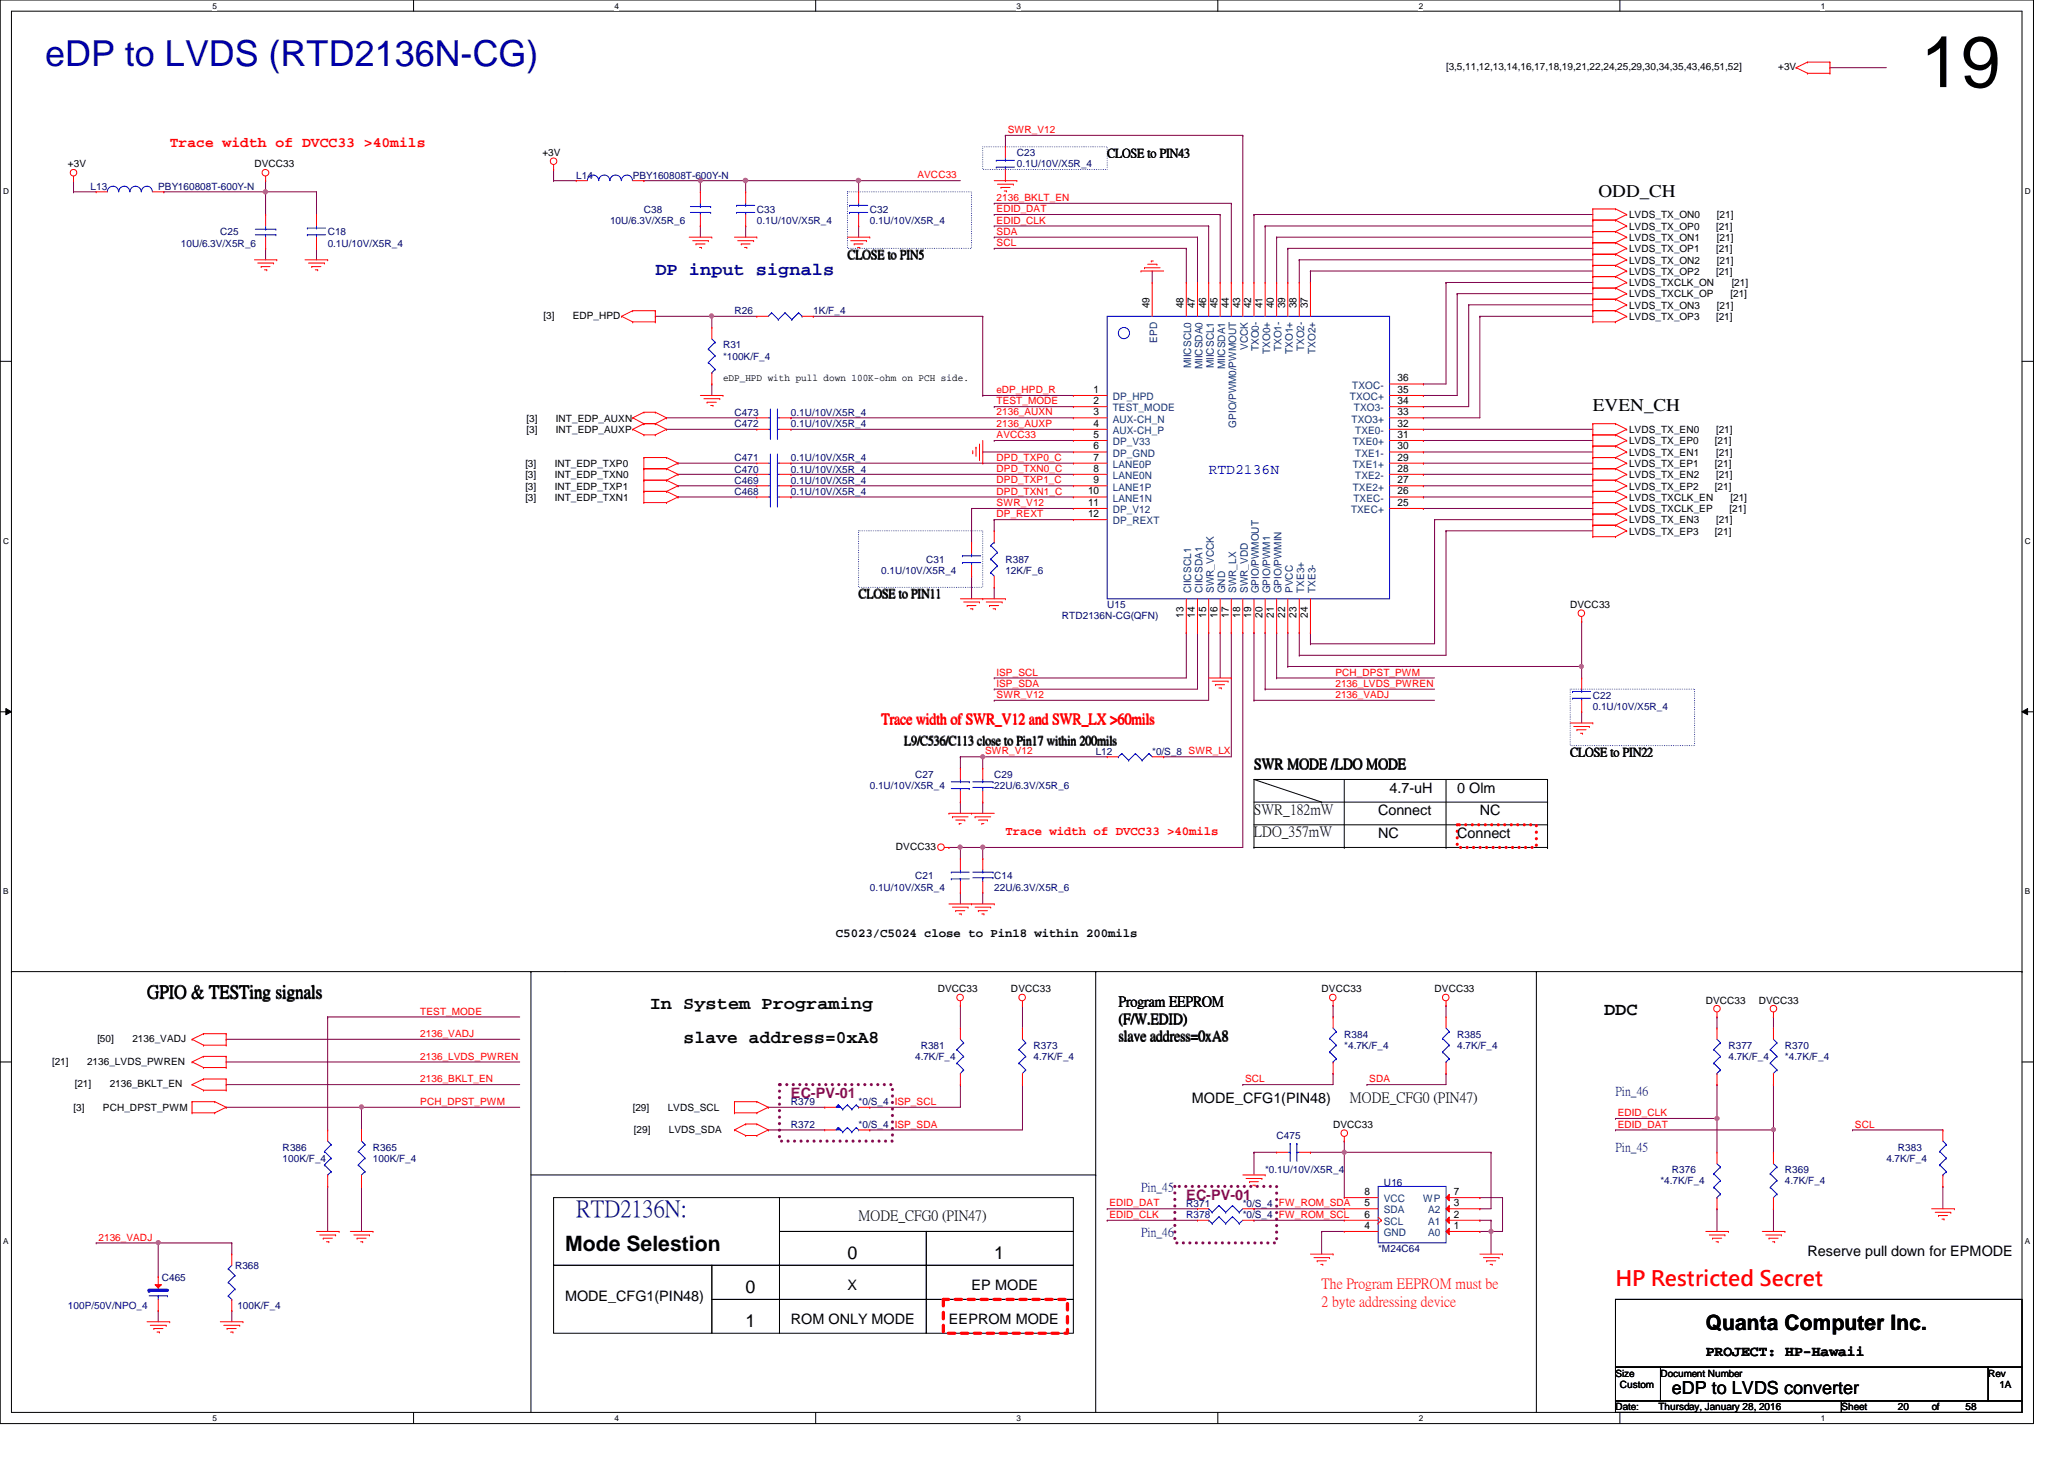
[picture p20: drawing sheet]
<svg xmlns="http://www.w3.org/2000/svg" width="297mm" height="210mm" viewBox="0 0 297 210" stroke-linecap="round" stroke-linejoin="round" font-family="sans-serif">
<defs><g id="words">
<text font-size="10.4" x="276.4" y="12.5">19</text>
<text font-size="5.2" fill="#0000a0" x="6.5" y="9.5">eDP to LVDS (RTD2136N-CG)</text>
<text font-size="3.4" fill="#000080" x="82.9" y="175">RTD2136N:</text>
<g font-size="3">
<text x="81.3" y="180">Mode Selestion</text>
<text x="245.5" y="191.4">Quanta Computer Inc.</text>
</g>
<text font-size="3" fill="#f00" x="232.5" y="185.1">HP Restricted Secret</text>
<g font-size="2.6">
<text x="230" y="28.3">ODD_CH</text>
<text x="229.2" y="59.2">EVEN_CH</text>
<text x="21.2" y="143.5">GPIO &amp; TESTing signals</text>
<text x="93.5" y="145.2">In System Programing</text>
<text x="230.8" y="146">DDC</text>
<text x="98.4" y="150">slave address=0xA8</text>
<text x="122" y="181.1">0</text>
<text x="143.1" y="181.1">1</text>
<text x="107.3" y="186">0</text>
<text x="107.3" y="190.9">1</text>
<text x="240.6" y="200.6">eDP to LVDS converter</text>
</g>
<text font-size="2.6" fill="#000080" x="94.3" y="39.5">DP input signals</text>
<g font-size="2.1" fill="#f00">
<text x="24.4" y="21.2">Trace width of DVCC33 &gt;40mils</text>
<text x="126.9" y="104.1">Trace width of SWR_V12 and SWR_LX &gt;60mils</text>
<text x="190.2" y="185.3">The Program EEPROM must be</text>
<text x="190.2" y="187.8">2 byte addressing device</text>
</g>
<text font-size="2.1" fill="#00f" x="173.9" y="68.2">RTD2136N</text>
<g font-size="2.1">
<text x="180.5" y="110.5">SWR MODE /LDO MODE</text>
<text x="180.5" y="117.1">SWR_182mW</text>
<text x="198.3" y="117.3">Connect</text>
<text x="200" y="114">4.7-uH</text>
<text x="209.7" y="114">0 Olm</text>
<text x="213" y="117.3">NC</text>
<text x="180.5" y="120.3">LDO_357mW</text>
<text x="198.3" y="120.6">NC</text>
<text x="209.7" y="120.6">Connect</text>
<text x="161" y="144.7">Program EEPROM</text>
<text x="161" y="147.2">(F/W.EDID)</text>
<text x="161" y="149.7">slave address=0xA8</text>
<text x="171.5" y="158.7">MODE_CFG1(PIN48)</text>
<text x="194.3" y="158.5">MODE_CFG0 (PIN47)</text>
<text x="123.6" y="175.6">MODE_CFG0 (PIN47)</text>
<text x="122" y="185.6">X</text>
<text x="139.8" y="185.6">EP MODE</text>
<text x="260.1" y="180.7">Reserve pull down for EPMODE</text>
<text x="81.3" y="187.2">MODE_CFG1(PIN48)</text>
<text x="113.8" y="190.5">ROM ONLY MODE</text>
<text x="136.6" y="190.5">EEPROM MODE</text>
<text x="245.5" y="195.1">PROJECT: HP-Hawaii</text>
</g>
<g font-size="2.1" fill="#800080">
<text x="113.8" y="157.9">EC-PV-01</text>
<text x="170.7" y="172.6">EC-PV-01</text>
</g>
<g font-size="1.8">
<text x="159.4" y="22.6">CLOSE to PIN43</text>
<text x="122" y="37.2">CLOSE to PIN5</text>
<text x="123.7" y="85.9">CLOSE to PIN11</text>
<text x="130.2" y="107.1">L9/C536/C113 close to Pin17 within 200mils</text>
<text x="226.1" y="108.7">CLOSE to PIN22</text>
<text x="120.3" y="134.8">C5023/C5024 close to Pin18 within 200mils</text>
</g>
<text font-size="1.8" fill="#f00" x="144.7" y="120.2">Trace width of DVCC33 &gt;40mils</text>
<g font-size="1.8" fill="#0000a0">
<text x="232.5" y="157.5">Pin_46</text>
<text x="232.5" y="165.6">Pin_45</text>
<text x="164.2" y="171.3">Pin_45</text>
<text x="164.2" y="177.8">Pin_46</text>
</g>
<g font-size="1.5">
<text x="165.4" y="44.4" transform="rotate(-90 165.4 44.4)">49</text>
<text x="170.3" y="44.4" transform="rotate(-90 170.3 44.4)">48</text>
<text x="172" y="44.4" transform="rotate(-90 172 44.4)">47</text>
<text x="173.6" y="44.4" transform="rotate(-90 173.6 44.4)">46</text>
<text x="175.2" y="44.4" transform="rotate(-90 175.2 44.4)">45</text>
<text x="176.8" y="44.4" transform="rotate(-90 176.8 44.4)">44</text>
<text x="178.5" y="44.4" transform="rotate(-90 178.5 44.4)">43</text>
<text x="180.1" y="44.4" transform="rotate(-90 180.1 44.4)">42</text>
<text x="181.7" y="44.4" transform="rotate(-90 181.7 44.4)">41</text>
<text x="183.3" y="44.4" transform="rotate(-90 183.3 44.4)">40</text>
<text x="185" y="44.4" transform="rotate(-90 185 44.4)">39</text>
<text x="186.6" y="44.4" transform="rotate(-90 186.6 44.4)">38</text>
<text x="188.2" y="44.4" transform="rotate(-90 188.2 44.4)">37</text>
<text x="157.4" y="56.5">1</text>
<text x="157.4" y="58.1">2</text>
<text x="157.4" y="59.7">3</text>
<text x="201.1" y="59.7">33</text>
<text x="201.1" y="58.1">34</text>
<text x="201.1" y="56.5">35</text>
<text x="201.1" y="54.9">36</text>
<text x="157.4" y="61.4">4</text>
<text x="157.4" y="63">5</text>
<text x="157.4" y="64.6">6</text>
<text x="201.1" y="64.6">30</text>
<text x="201.1" y="63">31</text>
<text x="201.1" y="61.4">32</text>
<text x="156.6" y="71.1">10</text>
<text x="157.4" y="66.3">7</text>
<text x="157.4" y="67.9">8</text>
<text x="157.4" y="69.5">9</text>
<text x="201.1" y="71.1">26</text>
<text x="201.1" y="69.5">27</text>
<text x="201.1" y="67.9">28</text>
<text x="201.1" y="66.3">29</text>
<text x="156.6" y="72.8">11</text>
<text x="156.6" y="74.4">12</text>
<text x="201.1" y="72.8">25</text>
<text x="170.3" y="88.9" transform="rotate(-90 170.3 88.9)">13</text>
<text x="172" y="88.9" transform="rotate(-90 172 88.9)">14</text>
<text x="173.6" y="88.9" transform="rotate(-90 173.6 88.9)">15</text>
<text x="175.2" y="88.9" transform="rotate(-90 175.2 88.9)">16</text>
<text x="176.8" y="88.9" transform="rotate(-90 176.8 88.9)">17</text>
<text x="178.5" y="88.9" transform="rotate(-90 178.5 88.9)">18</text>
<text x="180.1" y="88.9" transform="rotate(-90 180.1 88.9)">19</text>
<text x="181.7" y="88.9" transform="rotate(-90 181.7 88.9)">20</text>
<text x="183.3" y="88.9" transform="rotate(-90 183.3 88.9)">21</text>
<text x="185" y="88.9" transform="rotate(-90 185 88.9)">22</text>
<text x="186.6" y="88.9" transform="rotate(-90 186.6 88.9)">23</text>
<text x="188.2" y="88.9" transform="rotate(-90 188.2 88.9)">24</text>
<text x="196.4" y="171.9">8</text>
<text x="196.4" y="173.5">5</text>
<text x="209.3" y="171.9">7</text>
<text x="209.3" y="173.5">3</text>
<text x="196.4" y="175.2">6</text>
<text x="196.4" y="176.8">4</text>
<text x="209.3" y="175.2">2</text>
<text x="209.3" y="176.8">1</text>
</g>
<g font-size="1.5" fill="#004080">
<text x="166.5" y="49.3" transform="rotate(-90 166.5 49.3)">EPD</text>
<text x="171.4" y="53" transform="rotate(-90 171.4 53)">MIICSCL0</text>
<text x="173.1" y="53.1" transform="rotate(-90 173.1 53.1)">MIICSDA0</text>
<text x="174.7" y="53" transform="rotate(-90 174.7 53)">MIICSCL1</text>
<text x="176.3" y="53.1" transform="rotate(-90 176.3 53.1)">MIICSDA1</text>
<text x="179.6" y="50.4" transform="rotate(-90 179.6 50.4)">VCCK</text>
<text x="181.2" y="50.5" transform="rotate(-90 181.2 50.5)">TXO0-</text>
<text x="182.8" y="50.9" transform="rotate(-90 182.8 50.9)">TXO0+</text>
<text x="184.4" y="50.5" transform="rotate(-90 184.4 50.5)">TXO1-</text>
<text x="186.1" y="50.9" transform="rotate(-90 186.1 50.9)">TXO1+</text>
<text x="187.7" y="50.5" transform="rotate(-90 187.7 50.5)">TXO2-</text>
<text x="189.3" y="50.9" transform="rotate(-90 189.3 50.9)">TXO2+</text>
<text x="160.1" y="57.6">DP_HPD</text>
<text x="160.1" y="59.2">TEST_MODE</text>
<text x="194.3" y="57.6">TXOC+</text>
<text x="194.6" y="55.9">TXOC-</text>
<text x="194.9" y="59.2">TXO3-</text>
<text x="160.1" y="60.8">AUX-CH_N</text>
<text x="160.1" y="62.4">AUX-CH_P</text>
<text x="160.1" y="64.1">DP_V33</text>
<text x="160.1" y="65.7">DP_GND</text>
<text x="177.9" y="61.5" transform="rotate(-90 177.9 61.5)">GPIO/PWM0/PWMOUT</text>
<text x="194.5" y="60.8">TXO3+</text>
<text x="194.7" y="64.1">TXE0+</text>
<text x="195" y="65.7">TXE1-</text>
<text x="195" y="62.4">TXE0-</text>
<text x="160.1" y="67.3">LANE0P</text>
<text x="160.1" y="68.9">LANE0N</text>
<text x="160.1" y="70.6">LANE1P</text>
<text x="194.7" y="70.6">TXE2+</text>
<text x="194.7" y="67.3">TXE1+</text>
<text x="195" y="68.9">TXE2-</text>
<text x="160.1" y="72.2">LANE1N</text>
<text x="160.1" y="73.8">DP_V12</text>
<text x="160.1" y="75.4">DP_REXT</text>
<text x="194.4" y="73.8">TXEC+</text>
<text x="194.8" y="72.2">TXEC-</text>
<text x="171.4" y="85.3" transform="rotate(-90 171.4 85.3)">CIICSCL1</text>
<text x="173.1" y="85.3" transform="rotate(-90 173.1 85.3)">CIICSDA1</text>
<text x="174.7" y="85.3" transform="rotate(-90 174.7 85.3)">SWR_VCCK</text>
<text x="176.3" y="85.3" transform="rotate(-90 176.3 85.3)">GND</text>
<text x="177.9" y="85.3" transform="rotate(-90 177.9 85.3)">SWR_LX</text>
<text x="179.6" y="85.3" transform="rotate(-90 179.6 85.3)">SWR_VDD</text>
<text x="181.2" y="85.3" transform="rotate(-90 181.2 85.3)">GPIO/PWMOUT</text>
<text x="182.8" y="85.3" transform="rotate(-90 182.8 85.3)">GPIO/PWM1</text>
<text x="184.4" y="85.3" transform="rotate(-90 184.4 85.3)">GPIO/PWMIN</text>
<text x="186.1" y="85.3" transform="rotate(-90 186.1 85.3)">PVCC</text>
<text x="187.7" y="85.3" transform="rotate(-90 187.7 85.3)">TXE3+</text>
<text x="189.3" y="85.3" transform="rotate(-90 189.3 85.3)">TXE3-</text>
<text x="199.1" y="173">VCC</text>
<text x="204.8" y="173">WP</text>
<text x="199.1" y="174.6">SDA</text>
<text x="199.1" y="176.2">SCL</text>
<text x="199.1" y="177.8">GND</text>
<text x="205.5" y="174.6">A2</text>
<text x="205.5" y="176.2">A1</text>
<text x="205.5" y="177.8">A0</text>
</g>
<g font-size="1.4">
<text x="208.1" y="10.1">[3,5,11,12,13,14,16,17,18,19,21,22,24,25,29,30,34,35,43,46,51,52]</text>
<text x="255.9" y="10.1">+3V</text>
<text x="78.1" y="22.5">+3V</text>
<text x="9.8" y="24.1">+3V</text>
<text x="36.6" y="24.1">DVCC33</text>
<text x="234.4" y="34.7">LVDS_TX_ON1</text>
<text x="234.4" y="31.4">LVDS_TX_ON0</text>
<text x="234.4" y="33">LVDS_TX_OP0</text>
<text x="247" y="33">[21]</text>
<text x="247.1" y="34.7">[21]</text>
<text x="247.1" y="31.4">[21]</text>
<text x="234.4" y="37.9">LVDS_TX_ON2</text>
<text x="234.4" y="39.5">LVDS_TX_OP2</text>
<text x="234.4" y="36.3">LVDS_TX_OP1</text>
<text x="234.4" y="41.1">LVDS_TXCLK_ON</text>
<text x="247" y="39.5">[21]</text>
<text x="247" y="36.3">[21]</text>
<text x="247.1" y="37.9">[21]</text>
<text x="249.2" y="41.1">[21]</text>
<text x="78.2" y="45.9">[3]</text>
<text x="82.4" y="45.9">EDP_HPD</text>
<text x="234.4" y="44.4">LVDS_TX_ON3</text>
<text x="234.4" y="46.1">LVDS_TX_OP3</text>
<text x="234.4" y="42.8">LVDS_TXCLK_OP</text>
<text x="247" y="46.1">[21]</text>
<text x="247.1" y="44.4">[21]</text>
<text x="249" y="42.8">[21]</text>
<text x="104.1" y="54.8">eDP_HPD with pull down 100K-ohm on PCH side.</text>
<text x="75.8" y="62.3">[3]</text>
<text x="75.8" y="60.7">[3]</text>
<text x="80" y="62.3">INT_EDP_AUXP</text>
<text x="80" y="60.7">INT_EDP_AUXN</text>
<text x="234.4" y="65.5">LVDS_TX_EN1</text>
<text x="234.4" y="62.3">LVDS_TX_EN0</text>
<text x="234.4" y="63.9">LVDS_TX_EP0</text>
<text x="246.8" y="63.9">[21]</text>
<text x="247" y="65.5">[21]</text>
<text x="247" y="62.3">[21]</text>
<text x="75.6" y="70.4">[3]</text>
<text x="75.6" y="68.8">[3]</text>
<text x="75.6" y="67.2">[3]</text>
<text x="79.8" y="70.4">INT_EDP_TXP1</text>
<text x="79.8" y="68.8">INT_EDP_TXN0</text>
<text x="79.8" y="67.2">INT_EDP_TXP0</text>
<text x="234.4" y="68.8">LVDS_TX_EN2</text>
<text x="234.4" y="70.4">LVDS_TX_EP2</text>
<text x="234.4" y="67.2">LVDS_TX_EP1</text>
<text x="246.8" y="70.4">[21]</text>
<text x="246.8" y="67.2">[21]</text>
<text x="247" y="68.8">[21]</text>
<text x="75.6" y="72.1">[3]</text>
<text x="79.8" y="72.1">INT_EDP_TXN1</text>
<text x="234.4" y="75.3">LVDS_TX_EN3</text>
<text x="234.4" y="76.9">LVDS_TX_EP3</text>
<text x="234.4" y="72.1">LVDS_TXCLK_EN</text>
<text x="234.4" y="73.7">LVDS_TXCLK_EP</text>
<text x="246.8" y="76.9">[21]</text>
<text x="247" y="75.3">[21]</text>
<text x="248.9" y="73.7">[21]</text>
<text x="249" y="72.1">[21]</text>
<text x="226" y="87.5">DVCC33</text>
<text x="128.9" y="122.3">DVCC33</text>
<text x="135" y="142.7">DVCC33</text>
<text x="145.5" y="142.7">DVCC33</text>
<text x="190.2" y="142.7">DVCC33</text>
<text x="206.5" y="142.7">DVCC33</text>
<text x="14" y="149.9">[50]</text>
<text x="19" y="149.9">2136_VADJ</text>
<text x="245.5" y="144.4">DVCC33</text>
<text x="253.1" y="144.4">DVCC33</text>
<text x="7.5" y="153.2">[21]</text>
<text x="12.5" y="153.2">2136_LVDS_PWREN</text>
<text x="10.6" y="159.9">[3]</text>
<text x="10.7" y="156.4">[21]</text>
<text x="14.8" y="159.9">PCH_DPST_PWM</text>
<text x="15.8" y="156.4">2136_BKLT_EN</text>
<text x="91.1" y="159.9">[29]</text>
<text x="96.1" y="159.9">LVDS_SCL</text>
<text x="91.2" y="163.1">[29]</text>
<text x="96.3" y="163.1">LVDS_SDA</text>
<text x="191.9" y="162.3">DVCC33</text>
<text x="232.5" y="198">Size</text>
<text x="232.5" y="202.9">Date:</text>
<text x="233.1" y="199.6">Custom</text>
<text x="238.7" y="202.9">Thursday, January 28, 2016</text>
<text x="239" y="198">Document Number</text>
<text x="265" y="202.9">Sheet</text>
<text x="273.1" y="202.9">20</text>
<text x="278" y="202.9">of</text>
<text x="282.9" y="202.9">58</text>
<text x="286.1" y="198">Rev</text>
<text x="287.7" y="199.6">1A</text>
</g>
<g font-size="1.4" fill="#f00">
<text x="145" y="19.1">SWR_V12</text>
<text x="132" y="25.7">AVCC33</text>
<text x="143.4" y="28.9">2136_BKLT_EN</text>
<text x="143.4" y="35.4">SCL</text>
<text x="143.4" y="32.2">EDID_CLK</text>
<text x="143.4" y="33.8">SDA</text>
<text x="143.4" y="30.5">EDID_DAT</text>
<text x="143.4" y="59.8">2136_AUXN</text>
<text x="143.4" y="58.2">TEST_MODE</text>
<text x="143.4" y="56.6">eDP_HPD_R</text>
<text x="143.4" y="61.4">2136_AUXP</text>
<text x="143.4" y="63">AVCC33</text>
<text x="143.4" y="69.6">DPD_TXP1_C</text>
<text x="143.4" y="66.3">DPD_TXP0_C</text>
<text x="143.4" y="67.9">DPD_TXN0_C</text>
<text x="143.4" y="71.2">DPD_TXN1_C</text>
<text x="143.4" y="72.8">SWR_V12</text>
<text x="143.4" y="74.4">DP_REXT</text>
<text x="143.4" y="97.2">ISP_SCL</text>
<text x="143.4" y="98.8">ISP_SDA</text>
<text x="143.4" y="100.4">SWR_V12</text>
<text x="192.2" y="97.2">PCH_DPST_PWM</text>
<text x="192.2" y="100.4">2136_VADJ</text>
<text x="192.2" y="98.8">2136_LVDS_PWREN</text>
<text x="141.8" y="108.5">SWR_V12</text>
<text x="60.5" y="149.2">2136_VADJ</text>
<text x="60.5" y="146">TEST_MODE</text>
<text x="60.5" y="155.7">2136_BKLT_EN</text>
<text x="60.5" y="152.4">2136_LVDS_PWREN</text>
<text x="179.2" y="155.7">SCL</text>
<text x="197.1" y="155.7">SDA</text>
<text x="60.5" y="159">PCH_DPST_PWM</text>
<text x="128.8" y="159">ISP_SCL</text>
<text x="232.8" y="160.6">EDID_CLK</text>
<text x="128.8" y="162.2">ISP_SDA</text>
<text x="232.8" y="162.2">EDID_DAT</text>
<text x="267" y="162.2">SCL</text>
<text x="159.7" y="173.6">EDID_DAT</text>
<text x="184.1" y="173.6">FW_ROM_SDA</text>
<text x="14.2" y="178.5">2136_VADJ</text>
<text x="159.7" y="175.2">EDID_CLK</text>
<text x="184.1" y="175.2">FW_ROM_SCL</text>
</g>
<g font-size="1.4" fill="#000080">
<text x="146.3" y="22.5">C23</text>
<text x="13" y="27.3">L13</text>
<text x="22.8" y="27.3">PBY160808T-600Y-N</text>
<text x="82.9" y="25.7">L14</text>
<text x="91.1" y="25.7">PBY160808T-600Y-N</text>
<text x="146.3" y="24.1">0.1U/10V/X5R_4</text>
<text x="26" y="35.5">10U/6.3V/X5R_6</text>
<text x="31.7" y="33.9">C25</text>
<text x="47.2" y="33.9">C18</text>
<text x="47.2" y="35.5">0.1U/10V/X5R_4</text>
<text x="87.8" y="32.2">10U/6.3V/X5R_6</text>
<text x="92.7" y="30.6">C38</text>
<text x="108.9" y="30.6">C33</text>
<text x="108.9" y="32.2">0.1U/10V/X5R_4</text>
<text x="125.2" y="30.6">C32</text>
<text x="125.2" y="32.2">0.1U/10V/X5R_4</text>
<text x="105.7" y="45.2">R26</text>
<text x="117" y="45.2">1K/F_4</text>
<text x="104.1" y="50.1">R31</text>
<text x="104.1" y="51.7">*100K/F_4</text>
<text x="105.7" y="59.9">C473</text>
<text x="113.8" y="59.9">0.1U/10V/X5R_4</text>
<text x="105.7" y="61.5">C472</text>
<text x="113.8" y="61.5">0.1U/10V/X5R_4</text>
<text x="105.7" y="66.4">C471</text>
<text x="105.7" y="71.2">C468</text>
<text x="105.7" y="69.6">C469</text>
<text x="105.7" y="68">C470</text>
<text x="113.8" y="66.4">0.1U/10V/X5R_4</text>
<text x="113.8" y="71.2">0.1U/10V/X5R_4</text>
<text x="113.8" y="69.6">0.1U/10V/X5R_4</text>
<text x="113.8" y="68">0.1U/10V/X5R_4</text>
<text x="126.8" y="82.6">0.1U/10V/X5R_4</text>
<text x="133.3" y="81">C31</text>
<text x="144.7" y="81">R387</text>
<text x="144.7" y="82.6">12K/F_6</text>
<text x="152.8" y="89.1">RTD2136N-CG(QFN)</text>
<text x="159.3" y="87.5">U15</text>
<text x="229.2" y="100.5">C22</text>
<text x="229.2" y="102.1">0.1U/10V/X5R_4</text>
<text x="125.2" y="113.5">0.1U/10V/X5R_4</text>
<text x="131.7" y="111.9">C27</text>
<text x="143.1" y="111.9">C29</text>
<text x="143.1" y="113.5">22U/6.3V/X5R_6</text>
<text x="157.7" y="108.6">L12</text>
<text x="165.8" y="108.6">*0/S_8 SWR_LX</text>
<text x="125.2" y="128.1">0.1U/10V/X5R_4</text>
<text x="131.7" y="126.5">C21</text>
<text x="143.1" y="126.5">C14</text>
<text x="143.1" y="128.1">22U/6.3V/X5R_6</text>
<text x="193.5" y="149.3">R384</text>
<text x="209.7" y="149.3">R385</text>
<text x="131.7" y="152.5">4.7K/F_4</text>
<text x="132.5" y="150.9">R381</text>
<text x="148.8" y="150.9">R373</text>
<text x="148.8" y="152.5">4.7K/F_4</text>
<text x="193.5" y="150.9">*4.7K/F_4</text>
<text x="209.7" y="150.9">4.7K/F_4</text>
<text x="248.7" y="150.9">R377</text>
<text x="248.7" y="152.5">4.7K/F_4</text>
<text x="256.9" y="150.9">R370</text>
<text x="256.9" y="152.5">*4.7K/F_4</text>
<text x="113.8" y="159">R379</text>
<text x="123.6" y="159">*0/S_4</text>
<text x="40.7" y="165.5">R386</text>
<text x="40.7" y="167.1">100K/F_4</text>
<text x="53.7" y="165.5">R365</text>
<text x="53.7" y="167.1">100K/F_4</text>
<text x="113.8" y="162.3">R372</text>
<text x="123.6" y="162.3">*0/S_4</text>
<text x="183.7" y="163.9">C475</text>
<text x="271.5" y="167.1">4.7K/F_4</text>
<text x="273.1" y="165.5">R383</text>
<text x="170.7" y="173.7">R371</text>
<text x="178.9" y="173.7">*0/S_4</text>
<text x="182.1" y="168.8">*0.1U/10V/X5R_4</text>
<text x="199.2" y="170.6">U16</text>
<text x="239" y="170.4">*4.7K/F_4</text>
<text x="240.6" y="168.8">R376</text>
<text x="256.9" y="168.8">R369</text>
<text x="256.9" y="170.4">4.7K/F_4</text>
<text x="178.9" y="175.3">*0/S_4</text>
<text x="23.3" y="184.2">C465</text>
<text x="33.8" y="182.6">R368</text>
<text x="198.3" y="180.2">*M24C64</text>
<text x="34.2" y="188.3">100K/F_4</text>
</g>
<g font-size="1.4" fill="#0000a0">
<text x="170.7" y="175.3">R378</text>
<text x="9.8" y="188.3">100P/50V/NPO_4</text>
</g>
<g font-size="1.2">
<text x="30.6" y="1.2">5</text>
<text x="88.4" y="1.2">4</text>
<text x="146.3" y="1.2">3</text>
<text x="204.2" y="1.2">2</text>
<text x="262" y="1.2">1</text>
<text x=".5" y="27.9">D</text>
<text x="291.4" y="27.9">D</text>
<text x=".5" y="78.2">C</text>
<text x="291.4" y="78.2">C</text>
<text x=".5" y="128.7">B</text>
<text x="291.4" y="128.7">B</text>
<text x=".5" y="179">A</text>
<text x="291.4" y="179">A</text>
<text x="30.6" y="204.4">5</text>
<text x="88.4" y="204.4">4</text>
<text x="146.3" y="204.4">3</text>
<text x="204.2" y="204.4">2</text>
<text x="262" y="204.4">1</text>
</g>
</g></defs>
<path d="M0 0h292.6v204.8h-292.6zM1.6 1.6h289.4v201.6h-289.4z" fill="none" stroke="#000" stroke-width=".14"/>
<g fill="#fff">
<path d="M30.6 .2h.6v1.3h-.6z"/>
<path d="M30.6 203.4h.6v1.3h-.6z"/>
</g>
<path d="M59.5 0v1.6M59.5 203.2v1.6" fill="none" stroke="#000" stroke-width=".14"/>
<g fill="#fff">
<path d="M88.4 .2h.6v1.3h-.6z"/>
<path d="M88.4 203.4h.6v1.3h-.6z"/>
</g>
<path d="M117.4 0v1.6M117.4 203.2v1.6" fill="none" stroke="#000" stroke-width=".14"/>
<g fill="#fff">
<path d="M146.3 .2h.6v1.3h-.6z"/>
<path d="M146.3 203.4h.6v1.3h-.6z"/>
</g>
<path d="M175.3 0v1.6M175.3 203.2v1.6" fill="none" stroke="#000" stroke-width=".14"/>
<g fill="#fff">
<path d="M204.2 .2h.6v1.3h-.6z"/>
<path d="M204.2 203.4h.6v1.3h-.6z"/>
</g>
<path d="M233.1 0v1.6M233.1 203.2v1.6" fill="none" stroke="#000" stroke-width=".14"/>
<g fill="#fff">
<path d="M262 .2h.6v1.3h-.6z"/>
<path d="M262 203.4h.6v1.3h-.6z"/>
<path d="M.5 26.8h.8v1.3h-.8z"/>
<path d="M291.4 26.8h.8v1.3h-.8z"/>
<path d="M.5 77.2h.8v1.3h-.8z"/>
<path d="M291.4 77.2h.8v1.3h-.8z"/>
</g>
<path d="M0 52h1.6M291 52h1.6" fill="none" stroke="#000" stroke-width=".14"/>
<g fill="#fff">
<path d="M.5 127.6h.7v1.3h-.7z"/>
<path d="M291.4 127.6h.7v1.3h-.7z"/>
</g>
<path d="M0 102.4h1.6M.8 101.9l.8 .5-.8 .4zM291 102.4l.8-.5v.9zM291 102.4h1.6" fill="none" stroke="#000" stroke-width=".14"/>
<path d="M.8 101.9l.8 .5-.8 .4zM291 102.4l.8-.5v.9z" fill="#000"/>
<g fill="#fff">
<path d="M.5 178h.7v1.3h-.7z"/>
<path d="M291.4 178h.7v1.3h-.7z"/>
</g>
<g fill="none" stroke="#000" stroke-width=".14">
<path d="M180.5 112.1h42.2M180.5 118.7h42.2M180.5 115.4h42.2M180.5 112.1l9.7 3.3M180.5 112.1v9.8M190.2 115.4h.1M193.5 112.1v9.8M208.1 112.1v9.8M222.7 112.1h.1M222.7 118.7h.1M222.7 115.4h.1M222.7 112.1v9.8"/>
<path d="M1.6 139.8h.1M1.6 139.8h289.4M76.4 139.8h.1M76.4 139.8v63.4M157.7 139.8h.1M157.7 139.8v63.4M180.5 121.9h.1M180.5 121.9h42.2M193.5 121.9h.1M208.1 121.9h.1M221.1 139.8h.1M221.1 139.8v63.4"/>
<path d="M222.7 121.9h.1M291 139.8h.1M0 152.8h1.6M291 152.8h1.6M76.4 169h81.3M79.7 172.3h32.5v9.7h-32.5zM112.2 177.2h21.1v4.8h-21.1zM112.2 172.3h42.3v4.9h-42.3zM133.3 177.2h21.2v4.8h-21.2zM157.7 169h.1M79.7 182h22.7v9.8h-22.7zM102.4 182h9.8v4.9h-9.8z"/>
<path d="M102.4 186.9h9.8v4.9h-9.8zM112.2 186.9h21.1v4.9h-21.1zM112.2 182h21.1v4.9h-21.1zM133.3 182h21.2v4.9h-21.2zM133.3 186.9h21.2v4.9h-21.2z"/>
</g>
<path d="M135.8 186.9h17.8v4.9h-17.8z" fill="none" stroke="#f00" stroke-width=".47" stroke-dasharray=".9 .9"/>
<path d="M209.7 118.7h11.4v3.2h-11.4z" fill="none" stroke="#f00" stroke-width=".47" stroke-dasharray="0 .9"/>
<path d="M122 27.6h17.8v8.1h-17.8zM141.4 21.1h17.9v3.3h-17.9zM123.6 76.4h17.8v8.1h-17.8zM226 99.1h17.9v8.2h-17.9z" fill="none" stroke="#00f" stroke-width=".14" stroke-dasharray="0 .3"/>
<path d="M112.2 156h16.2v8.2h-16.2zM169.1 170.7h14.6v8.1h-14.6z" fill="none" stroke="#800080" stroke-width=".47" stroke-dasharray="0 .9"/>
<g fill="none" stroke="#800040" stroke-width=".14">
<path d="M141.4 108.9h.1M141.4 108.9h17.9M52 159.3h.1M52 159.3v3.3M191.9 154.4h.1M191.9 154.4v1.6M208.1 154.4h.1M208.1 154.4v1.6M52 170.7h.1M52 170.7v6.5M180.5 165.8h.1M180.5 165.8h3.2"/>
<path d="M180.5 165.8v3.2M188.6 165.8h.1M188.6 165.8h4.9"/>
</g>
<circle cx="141.4" cy="108.9" r=".3" fill="#f0f"/>
<circle cx="141.4" cy="108.9" r=".3" fill="none" stroke="#f0f" stroke-width=".14"/>
<path d="M139.8 73.2h.1M139.8 73.2v4.8M143.1 84.5h.1M143.1 84.5v1.6M167.5 108.9h.1M167.5 108.9h9.7M52 159.3h.1M52 159.3h22.8M138.2 156h.1M138.2 156v3.3" fill="none" stroke="#800040" stroke-width=".14"/>
<circle cx="52" cy="159.3" r=".3" fill="#f0f"/>
<circle cx="52" cy="159.3" r=".3" fill="none" stroke="#f0f" stroke-width=".14"/>
<path d="M141.4 115.4h.1M141.4 115.4v1.6M191.9 144.7h.1M191.9 144.7v1.6M213 177.2h.1M213 177.2h1.6" fill="none" stroke="#800040" stroke-width=".14"/>
<circle cx="214.6" cy="177.2" r=".3" fill="#f0f"/>
<circle cx="214.6" cy="177.2" r=".3" fill="none" stroke="#f0f" stroke-width=".14"/>
<g fill="none" stroke="#800040" stroke-width=".14">
<path d="M107.3 26h.1M107.3 26h16.3M170.7 35.7h.1M170.7 35.7v4.9M172.3 34.1h.1M172.3 34.1v6.5M227.6 95.9h.1M227.6 95.9v1.6M138.2 115.4h.1M138.2 115.4v1.6M227.6 102.4h.1M227.6 102.4v1.6"/>
<path d="M32.6 149.5h.1M32.6 156h.1M32.6 149.5h42.2M32.6 156h42.2M147.1 156h.1M147.1 156v6.6M208.1 144.7h.1M208.1 144.7v1.6M247.1 146.3h.1M247.1 146.3v1.6M255.2 146.3h.1M255.2 146.3v1.6"/>
<path d="M213 175.6h.1M213 175.6h1.6M214.6 177.2h.1M214.6 177.2v3.2"/>
</g>
<circle cx="123.5" cy="26" r=".32" fill="#f0f"/>
<circle cx="123.5" cy="26" r=".32" fill="none" stroke="#f0f" stroke-width=".14"/>
<g fill="none" stroke="#800040" stroke-width=".14">
<path d="M165.8 39h.1M165.8 39v1.6M173.9 32.5h.1M173.9 32.5v8.1M175.6 30.9h.1M175.6 30.9v9.7M177.2 29.3h.1M177.2 29.3v11.3M138.2 128.4h.1M138.2 128.4v1.6M214.6 175.6h.1M214.6 175.6v1.6"/>
<path d="M232.5 160.9h.1M232.5 160.9h14.6"/>
</g>
<circle cx="247.1" cy="160.9" r=".3" fill="#f0f"/>
<circle cx="247.1" cy="160.9" r=".3" fill="none" stroke="#f0f" stroke-width=".14"/>
<path d="M172.3 91h.1M172.3 91v8.1M175.6 91h.1M175.6 91v6.5M178.9 156h.1M178.9 156h13M196.7 156h.1M196.7 156h11.4M232.5 162.6h.1M232.5 162.6h22.7" fill="none" stroke="#800040" stroke-width=".14"/>
<circle cx="255.2" cy="162.5" r=".3" fill="#f0f"/>
<circle cx="255.2" cy="162.5" r=".3" fill="none" stroke="#f0f" stroke-width=".14"/>
<g fill="none" stroke="#800040" stroke-width=".14">
<path d="M144.7 19.5h.1M144.7 19.5h34.2M178.9 19.5h.1M178.9 19.5v21.1M100.8 26h.1M100.8 26h6.5M100.8 26v1.6M185.3 35.7h.1M185.3 35.7v4.9M185.3 35.7h43.9M141.4 56.9h.1M141.4 56.9h13.1"/>
<path d="M143.1 58.5h.1M143.1 58.5h11.4M204.8 58.5h.1M204.8 55.2h.1M208.1 40.6h.1M208.1 40.6v14.6h-3.3M211.4 43.9h.1M211.4 43.9v14.6h-6.6M113.8 61.8h.1M113.8 60.1h.1M113.8 61.8h40.7M113.8 60.1h40.7"/>
<path d="M139.8 73.2h.1M139.8 73.2h14.7M141.4 65h.1M141.4 65h13.1M143.1 74.8h.1M143.1 74.8h11.4M204.8 69.9h.1M204.8 63.4h.1M204.8 69.9h24.4M204.8 63.4h24.4M206.5 74.8h.1M206.5 74.8v17.8"/>
<path d="M208.1 76.4h.1M208.1 76.4v17.9M208.1 76.4h21.1M170.7 91h.1M170.7 91v6.5M173.9 91h.1M173.9 91v9.8M177.2 91h.1M177.2 91v17.9M178.9 91h.1M178.9 91v30.9M180.5 91h.1"/>
<path d="M180.5 91v9.8M182.1 91h.1M182.1 91v8.1M185.3 91h.1M185.3 91v4.9M138.2 108.9h.1M138.2 108.9h3.2M138.2 108.9v1.6M141.4 108.9h.1M141.4 108.9v1.6"/>
</g>
<circle cx="100.8" cy="26" r=".31" fill="#f0f"/>
<circle cx="100.8" cy="26" r=".31" fill="none" stroke="#f0f" stroke-width=".14"/>
<path d="M107.3 26h.1M107.3 26v1.6M190.2 177.2h.1M190.2 177.2h3.3M190.2 177.2v3.2M193.5 165.8h.1M193.5 165.8v6.5M213 173.9h.1M213 173.9h1.6" fill="none" stroke="#800040" stroke-width=".14"/>
<circle cx="107.3" cy="26" r=".32" fill="#f0f"/>
<circle cx="107.3" cy="26" r=".32" fill="none" stroke="#f0f" stroke-width=".14"/>
<path d="M32.6 152.8h.1M32.6 152.8h42.2M193.5 165.8h.1M193.5 165.8h21.1M213 172.3h.1M213 172.3h3.2M214.6 165.8h.1M214.6 165.8v8.1" fill="none" stroke="#800040" stroke-width=".14"/>
<circle cx="193.5" cy="165.8" r=".3" fill="#f0f"/>
<circle cx="193.5" cy="165.8" r=".3" fill="none" stroke="#f0f" stroke-width=".14"/>
<g fill="none" stroke="#800040" stroke-width=".14">
<path d="M10.6 27.6h.1M10.6 26h.1M10.6 27.6h3.2M10.6 26v1.6M23.6 27.6h.1M23.6 27.6h14.6M38.2 35.7h.1M38.2 35.7v1.7M92.7 26h.1M92.7 26h8.1M180.5 30.9h.1M180.5 30.9h48.7"/>
<path d="M180.5 30.9v9.7M182.1 32.5h.1M182.1 32.5h47.1M182.1 32.5v8.1M183.7 34.1h.1M183.7 34.1h45.5M187 37.4h.1M187 37.4h42.2M187 37.4v3.2M188.6 39h.1M188.6 39v1.6M188.6 39h40.6"/>
<path d="M204.8 56.9h.1M208.1 40.6h.1M208.1 40.6h21.1M209.7 42.2h.1M209.7 42.2h19.5M209.7 42.2v14.7h-4.9M211.4 43.9h.1M211.4 43.9h17.8M213 45.5h.1M213 45.5h16.2M213 45.5v14.6h-8.2M204.8 71.5h.1"/>
<path d="M204.8 65h.1M204.8 66.6h.1M204.8 60.1h.1M204.8 73.2h.1M204.8 71.5h24.4M204.8 65h24.4M204.8 66.6h24.4M204.8 73.2h24.4M139.8 82.9h.1M139.8 82.9v3.2M187 91h.1M187 91v3.3"/>
<path d="M188.6 92.6h.1M188.6 91h.1M188.6 92.6h17.9M188.6 91v1.6M47.2 146.3h.1M47.2 146.3h27.6M47.2 146.3v16.3M47.2 170.7h.1M47.2 170.7v6.5M193.5 164.2h.1M193.5 164.2v1.6"/>
</g>
<circle cx="38.2" cy="27.6" r=".31" fill="#f0f"/>
<circle cx="38.2" cy="27.6" r=".31" fill="none" stroke="#f0f" stroke-width=".14"/>
<g fill="none" stroke="#800040" stroke-width=".14">
<path d="M38.2 27.6h.1M38.2 26h.1M38.2 26v4.9M38.2 27.6h7.3M45.5 27.6h.1M45.5 35.7h.1M45.5 27.6v3.3M45.5 35.7v1.7M183.7 34.1h.1M183.7 34.1v6.5M95.9 60.1h.1M95.9 60.1h13"/>
<path d="M204.8 68.2h.1M204.8 61.8h.1M204.8 68.2h24.4M204.8 61.8h24.4M206.5 74.8h.1M206.5 74.8h22.7M183.7 91h.1M183.7 91v6.5M187 94.3h.1M187 94.3h21.1M138.2 121.9h.1M138.2 121.9v1.6"/>
<path d="M138.2 144.7h.1M138.2 144.7v3.2M147.1 144.7h.1M147.1 144.7v3.2M214.6 177.2h.1M216.2 172.3h.1M216.2 172.3v4.9h-1.6"/>
</g>
<circle cx="138.2" cy="121.9" r=".3" fill="#f0f"/>
<circle cx="138.2" cy="121.9" r=".3" fill="none" stroke="#f0f" stroke-width=".14"/>
<g fill="none" stroke="#800040" stroke-width=".14">
<path d="M79.7 26h.1M79.7 24.4h.1M79.7 26h3.2M79.7 24.4v1.6M95.9 61.8h.1M95.9 61.8h13M185.3 95.9h.1M185.3 95.9h42.3M138.2 121.9h.1M138.2 121.9h3.2M141.4 121.9h.1M141.4 128.4h.1"/>
<path d="M141.4 121.9v1.6M141.4 128.4v1.6"/>
</g>
<circle cx="227.6" cy="95.9" r=".3" fill="#f0f"/>
<circle cx="227.6" cy="95.9" r=".3" fill="none" stroke="#f0f" stroke-width=".14"/>
<g fill="none" stroke="#800040" stroke-width=".14">
<path d="M144.7 19.5h.1M144.7 19.5v1.6M100.8 32.5h.1M100.8 32.5v1.6M107.3 32.5h.1M107.3 32.5v1.6M123.6 26h.1M123.6 32.5h.1M123.6 26h14.6M123.6 26v1.6M123.6 32.5v1.6M143.1 35.7h.1"/>
<path d="M143.1 32.5h.1M143.1 34.1h.1M143.1 30.9h.1M143.1 29.3h.1M143.1 35.7h27.6M143.1 32.5h30.8M143.1 34.1h29.2M143.1 30.9h32.5M143.1 29.3h34.1M143.1 63.4h.1M143.1 74.8h.1M143.1 63.4h11.4"/>
<path d="M143.1 74.8v1.6M227.6 89.4h.1M227.6 89.4v6.5M136.6 121.9h.1M136.6 121.9h1.6M32.6 159.3h.1M32.6 159.3h19.4M125.2 159.3h.1M125.2 159.3h13M22.8 178.8h.1M22.8 178.8h10.6M22.8 178.8v4.9"/>
<path d="M33.4 178.8h.1M33.4 178.8v1.6M125.2 162.6h.1M125.2 162.6h21.9M159.3 175.6h.1M159.3 173.9h.1M159.3 173.9h13M159.3 175.6h13M180.5 173.9h.1M180.5 173.9h13M266.6 162.6h.1M266.6 162.6h13"/>
<path d="M279.6 170.7h.1M279.6 170.7v3.2M33.4 188.6h.1M33.4 188.6v1.6"/>
</g>
<circle cx="22.8" cy="178.8" r=".3" fill="#f0f"/>
<circle cx="22.8" cy="178.8" r=".3" fill="none" stroke="#f0f" stroke-width=".14"/>
<g fill="none" stroke="#800040" stroke-width=".14">
<path d="M94.3 45.5h.1M94.3 45.5h14.6M102.4 55.2h.1M102.4 45.5h.1M102.4 45.5v1.6M102.4 55.2v1.7M117 45.5h.1M117 45.5h24.4M141.4 45.5h.1M141.4 45.5v11.4M97.6 69.9h.1M97.6 69.9h11.3"/>
<path d="M113.8 69.9h.1M113.8 66.6h.1M113.8 69.9h40.7M113.8 66.6h40.7M143.1 97.5h.1M143.1 99.1h.1M143.1 97.5h27.6M143.1 99.1h29.2M143.1 100.8h.1M143.1 100.8h30.8M13.8 178.8h.1M13.8 178.8h9"/>
<path d="M22.8 188.6h.1M22.8 188.6v1.6"/>
</g>
<circle cx="102.4" cy="45.5" r=".3" fill="#f0f"/>
<circle cx="102.4" cy="45.5" r=".3" fill="none" stroke="#f0f" stroke-width=".14"/>
<g fill="none" stroke="#800040" stroke-width=".14">
<path d="M97.6 68.2h.1M97.6 66.6h.1M97.6 71.5h.1M97.6 68.2h11.3M97.6 66.6h11.3M97.6 71.5h11.3M113.8 68.2h.1M113.8 71.5h.1M113.8 68.2h40.7M113.8 71.5h40.7M182.1 99.1h.1M182.1 99.1h24.4"/>
<path d="M183.7 97.5h.1M183.7 97.5h22.8M180.5 100.8h.1M180.5 100.8h26M141.4 121.9h.1M141.4 121.9h37.5"/>
</g>
<circle cx="141.4" cy="121.9" r=".3" fill="#f0f"/>
<circle cx="141.4" cy="121.9" r=".3" fill="none" stroke="#f0f" stroke-width=".14"/>
<g fill="none" stroke="#800040" stroke-width=".14">
<path d="M263.4 9.7h.1M263.4 9.7h8.1M110.6 159.3h.1M110.6 159.3h8.1M247.1 156h.1M247.1 156v9.8M255.2 156h.1M255.2 156v9.8M110.6 162.6h.1M110.6 162.6h8.1M180.5 175.6h.1M180.5 175.6h13"/>
<path d="M247.1 160.9h.1M247.1 173.9h.1M247.1 173.9v3.3M255.2 162.6h.1M255.2 173.9h.1M255.2 173.9v3.3"/>
</g>
<g fill="none" stroke="#f00" stroke-width=".14">
<path d="M258.5 9.7h.1M258.5 9.7l1.6 .8M260.1 8.9h.1M260.1 10.5h.1M260.1 8.9l-1.6 .8M260.1 8.9h3.3M260.1 10.5h3.3M263.4 8.9h.1M263.4 10.5h.1M263.4 8.9v1.6M10.6 26h.1M10.6 25.4v.6"/>
<path d="M36.6 37.4h3.2M37.1 37.8h2.3M37.6 38.4h.1M37.6 38.4h1.3M38.1 38.8h.3M38.2 26h.1M38.2 25.4v.6M38.4 38.8h.1M39.4 37.8h.1M39.8 37.4h.1M43.9 37.4h3.3M44.4 37.8h2.3"/>
<path d="M44.9 38.4h.1M44.9 38.4h1.3M45.4 38.8h.3M45.5 30.9h.1M45.5 35.7h.1M45.5 30.9v1.6M45.5 34.1v1.6M45.7 38.8h.1M46.7 37.8h.1M47.2 37.4h.1M79.7 24.4h.1M79.7 23.7v.7"/>
<path d="M99.2 34.1h3.2M99.7 34.6h2.2M100.2 35.1h.1M100.2 35.1h1.3M100.7 35.6h.3M100.8 32.5h.1M100.8 27.6h.1M100.8 27.6v1.7M100.8 30.9v1.6M101 35.6h.1M101.9 34.6h.1M102.4 34.1h.1"/>
<path d="M105.7 34.1h3.2M106.2 34.6h2.3M106.7 35.1h.1M106.7 35.1h1.2M107.1 35.6h.4M107.5 35.6h.1M108.5 34.6h.1M108.9 34.1h.1M122 34.1h3.2M122.4 34.6h2.3M122.9 35.1h.1M122.9 35.1h1.3"/>
<path d="M123.4 35.6h.3M123.7 35.6h.1M124.7 34.6h.1M125.2 34.1h.1M143.1 26h3.2M143.5 26.5h2.3M144.1 27h.1M144.1 27h1.3M144.5 27.5h.4M144.9 27.5h.1M145.8 26.5h.1M146.3 26h.1"/>
<path d="M164.2 39h.1M164.2 39h3.3M164.7 38.5h.1M164.7 38.5h2.3M165.2 38h1.3M165.7 37.5h.1M165.7 37.5h.3M166.5 38h.1M229.2 38.2h.1M229.2 36.6h.1M229.2 39.8h.1M229.2 34.9h.1"/>
<path d="M229.2 33.3h.1M229.2 31.7h.1M229.2 30.1h.1M229.2 30.1v16.2M229.2 36.6h3.3M229.2 38.2h3.3M229.2 39.8h3.3M229.2 33.3h3.3M229.2 34.9h3.3M229.2 30.1h3.3M229.2 31.7h3.3M232.5 36.6h.1"/>
<path d="M232.5 38.2h.1M232.5 39.8h.1M232.5 33.3h.1M232.5 34.9h.1M232.5 30.1h.1M232.5 31.7h.1M232.5 36.6l1.6 .8M232.5 38.2l1.6 .8M232.5 33.3l1.6 .8M232.5 34.9l1.6 .8M232.5 30.1l1.6 .8M232.5 31.7l1.6 .8"/>
<path d="M232.5 39.8l1.6 .8M234.1 37.4h.1M234.1 39h.1M234.1 34.1h.1M234.1 35.7h.1M234.1 30.9h.1M234.1 32.5h.1M234.1 37.4l-1.6 .8M234.1 39l-1.6 .8M234.1 34.1l-1.6 .8M234.1 35.7l-1.6 .9M234.1 30.9l-1.6 .8"/>
<path d="M234.1 32.5l-1.6 .8M89.4 45.5h.1M89.4 45.5l1.7 .8M91.1 44.7h.1M91.1 46.3h.1M91.1 44.7h3.2M91.1 46.3h3.2M91.1 44.7l-1.7 .8M92.7 59.3h.1M92.7 59.3l-1.6 .8M92.7 59.3h1.6M94.3 59.3h.1"/>
<path d="M94.3 44.7h.1M94.3 46.3h.1M94.3 59.3l1.6 .8M94.3 44.7v1.6M100.8 56.9h3.3M101.3 57.4h2.3M101.8 57.9h.1M101.8 57.9h1.3M102.3 58.3h.3M102.6 58.3h.1M103.6 57.4h.1M104.1 56.9h.1"/>
<path d="M229.2 44.7h.1M229.2 43.1h.1M229.2 46.3h.1M229.2 41.4h.1M229.2 43.1h3.3M229.2 44.7h3.3M229.2 46.3h3.3M229.2 41.4h3.3M232.5 43.1h.1M232.5 44.7h.1M232.5 46.3h.1M232.5 41.4h.1"/>
<path d="M232.5 43.1l1.6 .8M232.5 44.7l1.6 .8M232.5 41.4l1.6 .8M234.1 43.9h.1M234.1 45.5h.1M234.1 40.6h.1M234.1 42.2h.1M234.1 43.9l-1.6 .8M234.1 45.5l-1.6 .8M234.1 40.6l-1.6 .8M234.1 42.2l-1.6 .9M91.1 61.8h.1"/>
<path d="M91.1 60.1h.1M91.1 61.8l1.6 .8M91.1 60.1l1.6 .9M92.7 61h.1M92.7 62.6h.1M92.7 72.3h.1M92.7 70.7h.1M92.7 69.1h.1M92.7 67.4h.1M92.7 65.8h.1M92.7 61l-1.6 .8M92.7 61h1.6"/>
<path d="M92.7 62.6h1.6M92.7 70.7h3.2M92.7 72.3h3.2M92.7 65.8v6.5M92.7 69.1h3.2M92.7 67.4h3.2M92.7 65.8h3.2M94.3 61h.1M94.3 62.6h.1M94.3 61l1.6 .8M95.9 61.8h.1M95.9 60.1h.1"/>
<path d="M95.9 70.7h.1M95.9 72.3h.1M95.9 69.1h.1M95.9 67.4h.1M95.9 65.8h.1M95.9 61.8l-1.6 .8M95.9 60.1l-1.6 .9M95.9 70.7l1.7 .8M95.9 69.1l1.7 .8M95.9 67.4l1.7 .8M95.9 65.8l1.7 .8M97.6 71.5h.1"/>
<path d="M97.6 69.9h.1M97.6 68.2h.1M97.6 66.6h.1M97.6 71.5l-1.7 .8M97.6 69.9l-1.7 .8M97.6 68.2l-1.7 .9M97.6 66.6l-1.7 .8M140 65.2h.1M140 64.9v.3M140.5 64.3h.1M140.5 64.3v1.4M141 66.1h.1"/>
<path d="M141 63.9v2.2M141.4 66.6h.1M141.4 63.4v3.2M229.2 75.6h.1M229.2 74h.1M229.2 77.2h.1M229.2 69.1h.1M229.2 67.4h.1M229.2 70.7h.1M229.2 65.8h.1M229.2 64.2h.1M229.2 62.6h.1"/>
<path d="M229.2 61h.1M229.2 72.3h.1M229.2 61h3.3M229.2 62.6h3.3M229.2 70.7h3.3M229.2 72.3h3.3M229.2 69.1h3.3M229.2 67.4h3.3M229.2 65.8h3.3M229.2 74h3.3M229.2 75.6h3.3M229.2 61v16.2"/>
<path d="M229.2 77.2h3.3M229.2 64.2h3.3M232.5 74h.1M232.5 75.6h.1M232.5 77.2h.1M232.5 67.4h.1M232.5 69.1h.1M232.5 70.7h.1M232.5 64.2h.1M232.5 65.8h.1M232.5 61h.1M232.5 62.6h.1"/>
<path d="M232.5 72.3h.1M232.5 74l1.6 .8M232.5 75.6l1.6 .8M232.5 67.4l1.6 .8M232.5 69.1l1.6 .8M232.5 64.2l1.6 .8M232.5 65.8l1.6 .8M232.5 61l1.6 .8M232.5 62.6l1.6 .8M232.5 70.7l1.6 .8M232.5 72.3l1.6 .9M234.1 74.8h.1"/>
<path d="M234.1 76.4h.1M234.1 68.2h.1M234.1 69.9h.1M234.1 65h.1M234.1 66.6h.1M234.1 61.8h.1M234.1 63.4h.1M234.1 71.5h.1M234.1 73.2h.1M234.1 74.8l-1.6 .8M234.1 76.4l-1.6 .8M234.1 68.2l-1.6 .9"/>
<path d="M234.1 69.9l-1.6 .8M234.1 65l-1.6 .8M234.1 66.6l-1.6 .8M234.1 61.8l-1.6 .8M234.1 63.4l-1.6 .8M234.1 71.5l-1.6 .8M234.1 73.2l-1.6 .8M138.2 86.1h6.5M138.7 86.6h2.3M139.2 87.1h.1M139.2 87.1h1.3M139.7 87.6h.3"/>
<path d="M140 87.6h.1M141 86.6h.1M141.4 86.1h.1M141.9 86.6h2.3M142.4 87.1h.1M142.4 87.1h1.3M142.9 87.6h.4M143.3 87.6h.1M144.2 86.6h.1M144.7 86.1h.1M173.9 97.5h3.3M174.5 98h2.2"/>
<path d="M174.9 98.5h.1M174.9 98.5h1.3M175.4 99h.4M175.8 99h.1M176.7 98h.1M177.2 97.5h.1M227.6 89.4h.1M227.6 88.7v.7M136.6 117h.1M136.6 117h6.5M137.1 117.5h.1M137.1 117.5h2.2"/>
<path d="M137.5 118h1.3M138 118.5h.1M138 118.5h.3M138.8 118h.1M139.8 117h.1M140.3 117.5h.1M140.3 117.5h2.3M140.8 118h1.3M141.3 118.5h.1M141.3 118.5h.3M142.1 118h.1M226 104h3.2"/>
<path d="M226.5 104.5h2.2M226.9 105h.1M226.9 105h1.4M227.5 105.5h.2M227.7 105.5h.1M228.7 104.5h.1M229.2 104h.1M135.9 121.9h.7M136.6 121.9h.1M136.6 130h6.5M137.1 130.5h2.2M137.5 131h.1"/>
<path d="M137.5 131h1.3M138 131.5h.3M138.3 131.5h.1M139.3 130.5h.1M139.8 130h.1M140.3 130.5h2.3M140.8 131h.1M140.8 131h1.3M141.3 131.5h.3M141.4 123.5h.1M141.4 128.4h.1M141.4 123.5v1.6"/>
<path d="M141.4 126.8v1.6M141.6 131.5h.1M142.6 130.5h.1M143.1 130h.1M27.6 158.5h.1M27.6 149.5h.1M27.6 152.8h.1M27.6 156h.1M27.6 158.5h3.3M27.6 158.5v1.6M27.6 149.5l1.7 .9M27.6 152.8l1.7 .8"/>
<path d="M27.6 156l1.7 .8M29.3 148.7h.1M29.3 150.4h.1M29.3 152h.1M29.3 153.6h.1M29.3 155.2h.1M29.3 156.8h.1M29.3 148.7l-1.7 .8M29.3 148.7h3.3M29.3 150.4h3.3M29.3 152l-1.7 .8M29.3 152h3.3"/>
<path d="M29.3 153.6h3.3M29.3 155.2l-1.7 .8M29.3 155.2h3.3M29.3 156.8h3.3M30.9 158.5h.1M30.9 158.5l1.7 .8M32.6 159.3h.1M32.6 148.7h.1M32.6 150.4h.1M32.6 152h.1M32.6 153.6h.1M32.6 155.2h.1"/>
<path d="M32.6 156.8h.1M32.6 159.3l-1.7 .8M32.6 148.7v1.7M32.6 152v1.6M32.6 155.2v1.6M105.7 158.5h.1M105.7 158.5h3.2M105.7 158.5v1.6M108.9 158.5h.1M108.9 158.5l1.7 .8M110.6 159.3h.1M110.6 159.3l-1.7 .8"/>
<path d="M138.2 144.7h.1M138.2 144v.7M147.1 144.7h.1M147.1 144v.7M191.9 144.7h.1M191.9 144v.7M208.1 144.7h.1M208.1 144v.7M247.1 146.3h.1M247.1 145.6v.7M255.2 146.3h.1M255.2 147.9h.1"/>
<path d="M255.2 156h.1M255.2 145.6v.7M255.2 147.9v1.6M255.2 154.4v1.6M27.6 160.1h.1M27.6 160.1h3.3M30.9 160.1h.1M45.5 177.2h3.3M46 177.7h2.3M46.5 178.1h.1M46.5 178.1h1.3M47 178.6h.3"/>
<path d="M47.3 178.6h.1M48.3 177.7h.1M48.8 177.2h.1M50.4 177.2h3.3M50.9 177.7h2.3M51.4 178.1h.1M51.4 178.1h1.3M51.9 178.6h.3M52.2 178.6h.1M53.2 177.7h.1M53.7 177.2h.1M105.7 162.6h.1"/>
<path d="M105.7 160.1h.1M105.7 160.1h3.2M105.7 162.6l1.6 .8M107.3 161.7h.1M107.3 163.4h.1M107.3 161.7l-1.6 .9M107.3 161.7h1.6M107.3 163.4h1.6M108.9 161.7h.1M108.9 163.4h.1M108.9 160.1h.1M108.9 161.7l1.7 .9"/>
<path d="M110.6 162.6h.1M110.6 162.6l-1.7 .8M178.9 169h3.2M179.3 169.5h2.3M179.8 170h.1M179.8 170h1.3M180.3 170.5h.3M180.6 170.5h.1M181.6 169.5h.1M182.1 169h.1M193.5 164.2h.1M193.5 163.5v.7"/>
<path d="M245.5 177.2h3.2M246 177.7h2.2M246.5 178.1h.1M246.5 178.1h1.3M247 178.6h.3M247.3 178.6h.1M248.2 177.7h.1M248.7 177.2h.1M253.6 177.2h3.3M254.1 177.7h2.3M254.6 178.1h.1M254.6 178.1h1.3"/>
<path d="M255.1 178.6h.3M255.4 178.6h.1M256.4 177.7h.1M256.9 177.2h.1M278 173.9h3.3M278.5 174.4h2.3M279 174.9h.1M279 174.9h1.3M279.5 175.4h.3M279.6 162.6h.1M279.6 170.7h.1M279.6 162.6v1.6"/>
<path d="M279.6 169v1.7M279.8 175.4h.1M280.8 174.4h.1M281.3 173.9h.1M21.2 190.2h3.2M21.6 190.7h2.3M22.1 191.1h.1M22.1 191.1h1.3M22.6 191.6h.3M22.9 191.6h.1M23.9 190.7h.1M24.4 190.2h.1"/>
<path d="M31.7 190.2h3.3M32.2 190.7h2.3M32.7 191.1h.1M32.7 191.1h1.3M33.2 191.6h.3M33.4 180.4h.1M33.4 188.6h.1M33.4 180.4v1.6M33.4 186.9v1.7M33.5 191.6h.1M34.5 190.7h.1M35 190.2h.1"/>
<path d="M188.6 180.4h3.3M189.1 180.9h2.2M189.6 181.4h.1M189.6 181.4h1.3M190.1 181.9h.3M190.4 181.9h.1M191.3 180.9h.1M191.9 180.4h.1M213 180.4h3.2M213.5 180.9h2.2M213.9 181.4h.1M213.9 181.4h1.4"/>
<path d="M214.5 181.9h.3M214.8 181.9h.1M215.7 180.9h.1M216.2 180.4h.1"/>
<circle cx="10.6" cy="24.8" r=".47"/>
<circle cx="38.2" cy="24.8" r=".48"/>
<circle cx="79.7" cy="23.2" r=".47"/>
<circle cx="227.6" cy="88.2" r=".47"/>
<circle cx="135.4" cy="121.9" r=".47"/>
<circle cx="138.2" cy="143.5" r=".47"/>
<circle cx="147.1" cy="143.5" r=".47"/>
<circle cx="191.8" cy="143.5" r=".47"/>
<circle cx="208.1" cy="143.5" r=".47"/>
<circle cx="247.1" cy="145.1" r=".47"/>
<circle cx="255.2" cy="145.1" r=".47"/>
<circle cx="193.5" cy="163" r=".47"/>
</g>
<path d="M232.5 186.9h58.5v9.8h-58.5zM232.5 196.7h6.5v4.8h-6.5zM239 196.7h47.1v4.8h-47.1zM286.1 196.7h4.9v4.8h-4.9zM232.5 201.5h32.5v1.7h-32.5zM265 201.5h26v1.7h-26z" fill="none" stroke="#000" stroke-width=".14"/>
<g fill="none" stroke="#00f" stroke-width=".14">
<path d="M44.2 33.8h.1M44.2 32.8h.1M44.2 33.8h2.7M44.2 32.8h2.7M45.5 32.8h.1M45.5 33.8h.1M45.5 32.5v.3M45.5 33.8v.3M99.4 29.7h2.9M99.4 30.6h2.9M100.8 30.6h.1M100.8 29.7h.1"/>
<path d="M100.8 29.3v.4M100.8 30.6v.3M102.3 29.7h.1M102.3 30.6h.1M140 126.3h2.9M140 125.5h2.9M141.4 125.5h.1M141.4 126.3h.1M141.4 125.1v.4M141.4 126.3v.5M142.9 126.3h.1M142.9 125.5h.1"/>
<path d="M254.8 151h.1M254.8 153h.1M254.8 151l.9 1M254.8 153l.9 .9M255.2 154.4h.1M255.2 149.5l.5 .5M255.7 150h.1M255.7 152h.1M255.7 153.9h.1M255.7 150l-.9 1M255.7 152l-.9 1M255.7 153.9l-.5 .5"/>
<path d="M279.1 165.7h.1M279.1 167.6h.1M279.1 165.7l1 .9M279.1 167.6l1 1M279.6 169h.1M279.6 164.2l.5 .5M280.1 164.7h.1M280.1 166.6h.1M280.1 168.6h.1M280.1 164.7l-1 1M280.1 166.6l-1 1M280.1 168.6l-.5 .4"/>
<path d="M22.8 185.6h.1M22.8 186.4h.1M22.8 185.3v.3M22.8 186.4v.5M32.8 182.5h.1M32.8 184.5h.1M32.8 186.4h.1M32.8 182.5l1 1M32.8 184.5l1 1M32.8 186.4l.6 .5M33.4 186.9h.1M33.4 182l-.6 .5"/>
<path d="M33.8 183.5h.1M33.8 185.5h.1M33.8 183.5l-1 1M33.8 185.5l-1 .9"/>
</g>
<path d="M21.5 185.6h2.6" fill="none" stroke="#00f" stroke-width=".47"/>
<circle cx="21.5" cy="185.6" r=".23" fill="#00f"/>
<path d="M21.5 186.4h2.6M24.1 186.4h.1" fill="none" stroke="#00f" stroke-width=".14"/>
<path d="M22.3 184.8h.9l-.4 .5z" fill="#f00"/>
<g fill="none" stroke="#f00" stroke-width=".14">
<path d="M154.5 56.9h.1M154.5 58.5h.1M154.5 56.9h4.8M154.5 58.5h4.8M165.8 40.6h.1M165.8 40.6v4.9M170.7 40.6h.1M170.7 40.6v4.9M172.3 40.6h.1M172.3 40.6v4.9M173.9 40.6h.1M173.9 40.6v4.9"/>
<path d="M175.6 40.6h.1M175.6 40.6v4.9M177.2 40.6h.1M177.2 40.6v4.9M178.9 40.6h.1M178.9 40.6v4.9M180.5 40.6h.1M180.5 40.6v4.9M182.1 40.6h.1M182.1 40.6v4.9M183.7 40.6h.1M183.7 40.6v4.9"/>
<path d="M185.3 40.6h.1M185.3 40.6v4.9M187 40.6h.1M187 40.6v4.9M188.6 40.6h.1M188.6 40.6v4.9M200 56.9h4.8M200 58.5h4.8M200 55.2h4.8M204.8 58.5h.1M204.8 56.9h.1M204.8 55.2h.1"/>
<path d="M108.9 66.6h.1M108.9 71.5h.1M108.9 61.8h.1M108.9 66.6h1.7M108.9 61.8h1.7M108.9 71.5h1.7M112.2 66.6h1.6M112.2 61.8h1.6M112.2 71.5h1.6M113.8 66.6h.1M113.8 71.5h.1M113.8 61.8h.1"/>
<path d="M154.5 60.1h.1M154.5 61.8h.1M154.5 63.4h.1M154.5 65h.1M154.5 66.6h.1M154.5 68.2h.1M154.5 69.9h.1M154.5 71.5h.1M154.5 73.2h.1M154.5 74.8h.1M154.5 66.6h4.8M154.5 60.1h4.8"/>
<path d="M154.5 61.8h4.8M154.5 63.4h4.8M154.5 65h4.8M154.5 68.2h4.8M154.5 69.9h4.8M154.5 71.5h4.8M154.5 73.2h4.8M154.5 74.8h4.8M200 66.6h4.8M200 60.1h4.8M200 61.8h4.8M200 63.4h4.8"/>
<path d="M200 65h4.8M200 68.2h4.8M200 69.9h4.8M200 71.5h4.8M200 73.2h4.8M204.8 73.2h.1M204.8 71.5h.1M204.8 69.9h.1M204.8 68.2h.1M204.8 66.6h.1M204.8 65h.1M204.8 63.4h.1"/>
<path d="M204.8 61.8h.1M204.8 60.1h.1M170.7 91h.1M170.7 86.1v4.9M172.3 91h.1M172.3 86.1v4.9M173.9 91h.1M173.9 86.1v4.9M175.6 91h.1M175.6 86.1v4.9M177.2 91h.1M177.2 86.1v4.9"/>
<path d="M178.9 91h.1M178.9 86.1v4.9M180.5 91h.1M180.5 86.1v4.9M182.1 91h.1M182.1 86.1v4.9M183.7 91h.1M183.7 86.1v4.9M185.3 91h.1M185.3 86.1v4.9M187 91h.1M187 86.1v4.9"/>
<path d="M188.6 91h.1M188.6 86.1v4.9M138.2 147.9h.1M138.2 156h.1M138.2 147.9v1.6M138.2 154.4v1.6M147.1 147.9h.1M147.1 156h.1M147.1 147.9v1.6M147.1 154.4v1.6M191.9 146.3h.1M191.9 154.4h.1"/>
<path d="M191.9 146.3v1.6M191.9 152.8v1.6M247.1 147.9h.1M247.1 156h.1M247.1 147.9v1.6M247.1 154.4v1.6M183.7 165.8h.1M183.7 165.8h1.6M187 165.8h1.6M188.6 165.8h.1M22.3 184.8h.9l-.4 .5zM22.8 183.7h.1"/>
<path d="M22.8 188.6h.1M22.8 183.7v1.6M22.8 186.9v1.7"/>
</g>
<g fill="none" stroke="#00f" stroke-width=".14">
<path d="M159.3 45.5h40.7v40.6h-40.7zM110.6 66.6h.3M110.6 71.5h.3M110.6 61.8h.3M110.9 66.6h.1M110.9 67.9h.1M110.9 71.5h.1M110.9 72.8h.1M110.9 61.8h.1M110.9 63.1h.1M110.9 60.5v2.6M110.9 65.3v2.6"/>
<path d="M110.9 70.2v2.6M111.9 67.9h.1M111.9 66.6h.1M111.9 72.8h.1M111.9 71.5h.1M111.9 63.1h.1M111.9 61.8h.1M111.9 66.6h.3M111.9 60.5v2.6M111.9 65.3v2.6M111.9 70.2v2.6M111.9 71.5h.3"/>
<path d="M111.9 61.8h.3M137.7 151h.1M137.7 153h.1M137.7 151l1 1M137.7 153l1 .9M138.2 154.4h.1M138.2 149.5l.5 .5M138.7 150h.1M138.7 152h.1M138.7 153.9h.1M138.7 150l-1 1M138.7 152l-1 1"/>
<path d="M138.7 153.9l-.5 .5M146.6 151h.1M146.6 153h.1M146.6 151l1 1M146.6 153l1 .9M147.1 154.4h.1M147.1 149.5l.5 .5M147.6 150h.1M147.6 152h.1M147.6 153.9h.1M147.6 150l-1 1M147.6 152l-1 1"/>
<path d="M147.6 153.9l-.5 .5M191.3 149.4h.1M191.3 151.3h.1M191.3 149.4l1 1M191.3 151.3l1 1M191.9 152.8h.1M191.9 147.9l.4 .5M192.3 148.4h.1M192.3 150.4h.1M192.3 152.3h.1M192.3 148.4l-1 1M192.3 150.4l-1 .9"/>
<path d="M192.3 152.3l-.4 .5M246.6 151h.1M246.6 153h.1M246.6 151l1 1M246.6 153l1 .9M247.1 154.4h.1M247.1 149.5l.5 .5M247.6 150h.1M247.6 152h.1M247.6 153.9h.1M247.6 150l-1 1M247.6 152l-1 1"/>
<path d="M247.6 153.9l-.5 .5M120.6 162.2h.1M120.6 162.2l-.3 .4M120.6 162.2l.7 .7M121.3 162.9h.1M122 162.2h.1M122 162.2l-.7 .7M122 162.2l.6 .7M122.6 162.9h.1M123.2 162.2h.1M123.2 162.2l-.6 .7M123.2 162.2l.4 .4"/>
<path d="M123.6 162.6h.1M185.3 165.8h.4M185.7 164.5h.1M185.7 165.8h.1M185.7 164.5v2.6M186.6 165.8h.1M186.6 164.5h.1M186.6 165.8h.4M186.6 164.5v2.6"/>
<circle cx="161.8" cy="47.9" r=".81"/>
</g>
<path d="M120.6 162.2l.4 .4h-.7l.3-.4 .4 .4z" fill-rule="evenodd" fill="#00f"/>
<g fill="none" stroke="#00f" stroke-width=".14">
<path d="M84.5 26a.8 .8 0 0 1 .8-.8 .8 .8 0 0 1 .8 .8M86.2 26a.78 .78 0 0 1 .8-.8 .78 .78 0 0 1 .8 .8M87.8 26a.8 .8 0 0 1 .8-.8 .8 .8 0 0 1 .8 .8M89.4 26a.78 .78 0 0 1 .8-.8 .78 .78 0 0 1 .8 .8M106 30.6h.1M106 29.5h.1M106 30.6h2.6M106 29.5h2.6M107.3 29.5h.1M107.3 30.6h.1M107.3 29.3v.2M107.3 30.6v.3"/>
<path d="M122.3 30.6h.1M122.3 29.5h.1M122.3 30.6h2.6M122.3 29.5h2.6M123.6 29.5h.1M123.6 30.6h.1M123.6 29.3v.2M123.6 30.6v.3M143.4 24h.1M143.4 23.1h.1M143.4 24h2.6M143.4 23.1h2.6"/>
<path d="M144.7 23.1h.1M144.7 24h.1M144.7 22.7v.4M144.7 24v.4M111 45h.1M111 45l-.4 .5M111 45l1 1M112 46h.1M113 45h.1M113 45l-1 1M113 45l1 1M114 46h.1"/>
<path d="M114.9 45h.1M114.9 45l-.9 1M114.9 45l.5 .5M115.4 45.5h.1M110.6 69.9h.3M110.9 69.9h.1M110.9 71.2h.1M110.9 68.6v2.6M111.9 71.2h.1M111.9 69.9h.1M111.9 69.9h.3M111.9 68.6v2.6"/>
<path d="M138.5 80h.1M138.5 80h2.6M139.8 80h.1M139.8 79.6v.4M142.6 78.5h.1M142.6 78.5l.9 1M143.1 78h.1M143.1 78l-.5 .5M143.5 79.5h.1M143.5 79.5l-.9 .9M138.5 80.9h.1M138.5 80.9h2.6"/>
<path d="M139.8 80.9h.1M139.8 80.9v.4M142.6 82.4h.1M142.6 80.4h.1M142.6 82.4l.5 .5M142.6 80.4l.9 1M143.5 81.4h.1M143.5 81.4l-.9 1M226.3 99.5h.1M226.3 99.5h2.6M227.6 99.5h.1M227.6 99.1v.4"/>
<path d="M136.9 112.5h2.6M136.9 113.5h2.6M138.2 112.5h.1M138.2 113.5h.1M138.2 112.1v.4M138.2 113.5v.3M139.5 113.5h.1M139.5 112.5h.1M140 113.3h2.9M140 112.5h2.9M141.4 112.5h.1M141.4 113.3h.1"/>
<path d="M141.4 112.1v.4M141.4 113.3v.5M142.9 113.3h.1M142.9 112.5h.1M226.3 100.5h.1M226.3 100.5h2.6M227.6 100.5h.1M227.6 100.5v.3M120.6 159h.1M120.6 159l-.3 .3M120.6 159l.7 .6M121.3 159.6h.1"/>
<path d="M122 159h.1M122 159l-.7 .6M122 159l.6 .6M122.6 159.6h.1M123.2 159h.1M123.2 159l-.6 .6M123.2 159l.4 .3M123.6 159.3h.1M207.6 149.4h.1M207.6 151.3h.1M207.6 149.4l1 1M207.6 151.3l1 1"/>
<path d="M208.1 152.8h.1M208.1 147.9l.5 .5M208.6 148.4h.1M208.6 150.4h.1M208.6 152.3h.1M208.6 148.4l-1 1M208.6 150.4l-1 .9M208.6 152.3l-.5 .5M46.7 165.7h.1M46.7 167.6h.1M46.7 165.7l1 .9M46.7 167.6l1 1"/>
<path d="M47.2 169h.1M47.2 164.2l.5 .5M47.7 164.7h.1M47.7 166.6h.1M47.7 168.6h.1M47.7 164.7l-1 1M47.7 166.6l-1 1M47.7 168.6l-.5 .4M51.6 165.7h.1M51.6 167.6h.1M51.6 165.7l.9 .9M51.6 167.6l.9 1"/>
<path d="M52 169h.1M52 164.2l.5 .5M52.5 164.7h.1M52.5 166.6h.1M52.5 168.6h.1M52.5 164.7l-.9 1M52.5 166.6l-.9 1M52.5 168.6l-.5 .4M120.6 162.2l.4 .4h-.7l.3-.4 .4 .4zM173.9 173.9h.1M173.9 173.9l.6 .5M174.5 174.4h.1"/>
<path d="M175.4 173.4h.1M175.4 173.4l1 1M175.4 173.4l-.9 1M176.4 174.4h.1M177.4 173.4h.1M177.4 173.4l.9 1M177.4 173.4l-1 1M178.3 174.4h.1M178.9 173.9l-.6 .5M246.6 168.9h.1M246.6 170.8h.1M246.6 168.9l1 .9"/>
<path d="M246.6 170.8l1 1M247.1 172.3h.1M247.1 167.4l.5 .5M247.6 167.9h.1M247.6 169.8h.1M247.6 171.8h.1M247.6 167.9l-1 1M247.6 169.8l-1 1M247.6 171.8l-.5 .5M254.8 168.9h.1M254.8 170.8h.1M254.8 168.9l.9 .9"/>
<path d="M254.8 170.8l.9 1M255.2 172.3h.1M255.2 167.4l.5 .5M255.7 167.9h.1M255.7 169.8h.1M255.7 171.8h.1M255.7 167.9l-.9 1M255.7 169.8l-.9 1M255.7 171.8l-.5 .5"/>
</g>
<g fill="none" stroke="#f00" stroke-width=".14">
<path d="M82.9 26h.1M82.9 26h1.6M91.1 26h1.6M92.7 26h.1M107.3 27.6h.1M107.3 32.5h.1M107.3 27.6v1.7M107.3 30.9v1.6M123.6 27.6h.1M123.6 32.5h.1M123.6 27.6v1.7M123.6 30.9v1.6"/>
<path d="M144.7 21.1h.1M144.7 26h.1M144.7 21.1v1.6M144.7 24.4v1.6M108.9 45.5h.1M108.9 45.5h1.7M115.4 45.5h1.6M117 45.5h.1M108.9 69.9h.1M108.9 69.9h1.7M112.2 69.9h1.6M113.8 69.9h.1"/>
<path d="M139.8 78h.1M139.8 78v1.6M143.1 76.4h.1M143.1 76.4v1.6M139.8 82.9h.1M139.8 81.3v1.6M143.1 84.5h.1M143.1 82.9v1.6M227.6 97.5h.1M227.6 97.5v1.6M138.2 110.5h.1M138.2 115.4h.1"/>
<path d="M138.2 110.5v1.6M138.2 113.8v1.6M141.4 110.5h.1M141.4 115.4h.1M141.4 110.5v1.6M141.4 113.8v1.6M227.6 102.4h.1M227.6 100.8v1.6M208.1 146.3h.1M208.1 154.4h.1M208.1 146.3v1.6M208.1 152.8v1.6"/>
<path d="M47.2 162.6h.1M47.2 170.7h.1M47.2 162.6v1.6M47.2 169v1.7M52 162.6h.1M52 170.7h.1M52 162.6v1.6M52 169v1.7M118.7 162.6h.1M118.7 162.6h1.6M123.6 162.6h1.6M125.2 162.6h.1"/>
<path d="M172.3 173.9h.1M172.3 173.9h1.6M178.9 173.9h1.6M180.5 173.9h.1M247.1 165.8h.1M247.1 173.9h.1M247.1 165.8v1.6M247.1 172.3v1.6M255.2 165.8h.1M255.2 173.9h.1M255.2 165.8v1.6M255.2 172.3v1.6"/>
</g>
<path d="M120.3 159.3l.3-.3 .4 .3-.4-.3 .4 .3z" fill-rule="evenodd" fill="#00f"/>
<g fill="none" stroke="#00f" stroke-width=".14">
<path d="M15.4 27.6a.8 .8 0 0 1 .9-.8 .8 .8 0 0 1 .8 .8M17.1 27.6a.78 .78 0 0 1 .8-.8 .78 .78 0 0 1 .8 .8M18.7 27.6a.8 .8 0 0 1 .8-.8 .8 .8 0 0 1 .8 .8M20.4 27.6a.78 .78 0 0 1 .7-.8 .78 .78 0 0 1 .8 .8M101.9 50.2h.1M101.9 52.2h.1M101.9 50.2l1 1M101.9 52.2l1 .9M102.4 53.6h.1M102.4 48.8l.5 .4M102.9 49.2h.1M102.9 51.2h.1"/>
<path d="M102.9 53.1h.1M102.9 49.2l-1 1M102.9 51.2l-1 1M102.9 53.1l-.5 .5M110.9 58.8v2.6M111.9 58.8v2.6M110.6 60.1h.3M110.9 60.1h.1M110.9 61.4h.1M111.9 61.4h.1M111.9 60.1h.1M111.9 60.1h.3"/>
<path d="M160.9 108.9h.1M161.5 108.4h.1M161.5 108.4l.9 1M161.5 108.4l-.6 .5M162.4 109.4h.1M163.4 108.4h.1M163.4 108.4l1 1M163.4 108.4l-1 1M164.4 109.4h.1M165.4 108.4h.1M165.4 108.4l.4 .5M165.4 108.4l-1 1"/>
<path d="M136.9 126.4h.1M136.9 125.5h.1M136.9 126.4h2.6M136.9 125.5h2.6M138.2 125.5h.1M138.2 126.4h.1M138.2 125.1v.4M138.2 126.4v.4M120.3 159.3l.3-.3 .4 .3-.4-.3 .4 .3zM173.9 175.6h.1M173.9 175.6l.6 .4M174.5 176h.1"/>
<path d="M175.4 175h.1M175.4 175l1 1M175.4 175l-.9 1M176.4 176h.1M177.4 175h.1M177.4 175l.9 1M177.4 175l-1 1M178.3 176h.1M178.9 175.6l-.6 .4M198.3 170.7h9.8v8.1h-9.8z"/>
</g>
<g fill="none" stroke="#f00" stroke-width=".14">
<path d="M13.8 27.6h.1M13.8 27.6h1.6M22 27.6h1.6M23.6 27.6h.1M102.4 47.1h.1M102.4 55.2h.1M102.4 47.1v1.7M102.4 53.6v1.6M108.9 60.1h.1M108.9 60.1h1.7M112.2 60.1h1.6M113.8 60.1h.1"/>
<path d="M159.3 108.9h.1M159.3 108.9h1.6M165.8 108.9h1.7M167.5 108.9h.1M138.2 123.5h.1M138.2 128.4h.1M138.2 123.5v1.6M138.2 126.8v1.6M118.7 159.3h.1M118.7 159.3h1.6M123.6 159.3h1.6M125.2 159.3h.1"/>
<path d="M172.3 175.6h.1M172.3 175.6h1.6M178.9 175.6h1.6M180.5 175.6h.1M193.5 172.3h.1M193.5 173.9h.1M193.5 175.6h.1M193.5 177.2h.1M193.5 175.6h4.8M193.5 172.3h4.8M193.5 173.9h4.8M193.5 177.2h4.8"/>
<path d="M198.3 176h.1M198.3 175.1l.5 .5M198.8 175.6h.1M198.8 175.6l-.5 .4"/>
</g>
<path d="M208.1 172.3l.5-.5v1z" fill="#f00"/>
<path d="M208.1 172.3l.5-.5v1zM208.1 172.3h4.9M213 172.3h.1" fill="none" stroke="#f00" stroke-width=".14"/>
<path d="M208.1 173.9l.5-.5v1z" fill="#f00"/>
<path d="M208.1 173.9l.5-.5v1zM208.1 173.9h4.9M213 173.9h.1" fill="none" stroke="#f00" stroke-width=".14"/>
<path d="M208.1 175.6l.5-.5v.9z" fill="#f00"/>
<path d="M208.1 175.6l.5-.5v.9zM208.1 175.6h4.9M213 175.6h.1" fill="none" stroke="#f00" stroke-width=".14"/>
<path d="M208.1 177.2l.5-.5v.9z" fill="#f00"/>
<path d="M38.2 35.7h.1M38.2 30.9h.1M38.2 30.9v1.6M38.2 34.1v1.6M108.9 68.2h.1M108.9 68.2h1.7M112.2 68.2h1.6M113.8 68.2h.1M208.1 177.2l.5-.5v.9zM208.1 177.2h4.9M213 177.2h.1" fill="none" stroke="#f00" stroke-width=".14"/>
<g fill="none" stroke="#00f" stroke-width=".14">
<path d="M36.7 33h3M36.7 33.8h3M38.2 33.8h.1M38.2 33h.1M38.2 32.5v.5M38.2 33.8v.3M39.7 33h.1M39.7 33.8h.1M110.6 68.2h.3M110.9 68.2h.1M110.9 69.6h.1M110.9 67v2.6"/>
<path d="M111.9 69.6h.1M111.9 68.2h.1M111.9 68.2h.3M111.9 67v2.6"/>
</g>
<circle cx="141.4" cy="108.9" r=".3" fill="#f0f"/>
<circle cx="141.4" cy="108.9" r=".3" fill="none" stroke="#f0f" stroke-width=".14"/>
<circle cx="52" cy="159.3" r=".3" fill="#f0f"/>
<circle cx="52" cy="159.3" r=".3" fill="none" stroke="#f0f" stroke-width=".14"/>
<circle cx="214.6" cy="177.2" r=".3" fill="#f0f"/>
<circle cx="214.6" cy="177.2" r=".3" fill="none" stroke="#f0f" stroke-width=".14"/>
<circle cx="123.5" cy="26" r=".32" fill="#f0f"/>
<circle cx="123.5" cy="26" r=".32" fill="none" stroke="#f0f" stroke-width=".14"/>
<circle cx="247.1" cy="160.9" r=".3" fill="#f0f"/>
<circle cx="247.1" cy="160.9" r=".3" fill="none" stroke="#f0f" stroke-width=".14"/>
<circle cx="255.2" cy="162.5" r=".3" fill="#f0f"/>
<circle cx="255.2" cy="162.5" r=".3" fill="none" stroke="#f0f" stroke-width=".14"/>
<circle cx="100.8" cy="26" r=".31" fill="#f0f"/>
<circle cx="100.8" cy="26" r=".31" fill="none" stroke="#f0f" stroke-width=".14"/>
<circle cx="107.3" cy="26" r=".32" fill="#f0f"/>
<circle cx="107.3" cy="26" r=".32" fill="none" stroke="#f0f" stroke-width=".14"/>
<circle cx="193.5" cy="165.8" r=".3" fill="#f0f"/>
<circle cx="193.5" cy="165.8" r=".3" fill="none" stroke="#f0f" stroke-width=".14"/>
<circle cx="38.2" cy="27.6" r=".31" fill="#f0f"/>
<circle cx="38.2" cy="27.6" r=".31" fill="none" stroke="#f0f" stroke-width=".14"/>
<circle cx="138.2" cy="121.9" r=".3" fill="#f0f"/>
<circle cx="138.2" cy="121.9" r=".3" fill="none" stroke="#f0f" stroke-width=".14"/>
<circle cx="227.6" cy="95.9" r=".3" fill="#f0f"/>
<circle cx="227.6" cy="95.9" r=".3" fill="none" stroke="#f0f" stroke-width=".14"/>
<circle cx="22.8" cy="178.8" r=".3" fill="#f0f"/>
<circle cx="22.8" cy="178.8" r=".3" fill="none" stroke="#f0f" stroke-width=".14"/>
<circle cx="102.4" cy="45.5" r=".3" fill="#f0f"/>
<circle cx="102.4" cy="45.5" r=".3" fill="none" stroke="#f0f" stroke-width=".14"/>
<circle cx="141.4" cy="121.9" r=".3" fill="#f0f"/>
<circle cx="141.4" cy="121.9" r=".3" fill="none" stroke="#f0f" stroke-width=".14"/>
<use href="#words"/>
</svg>
